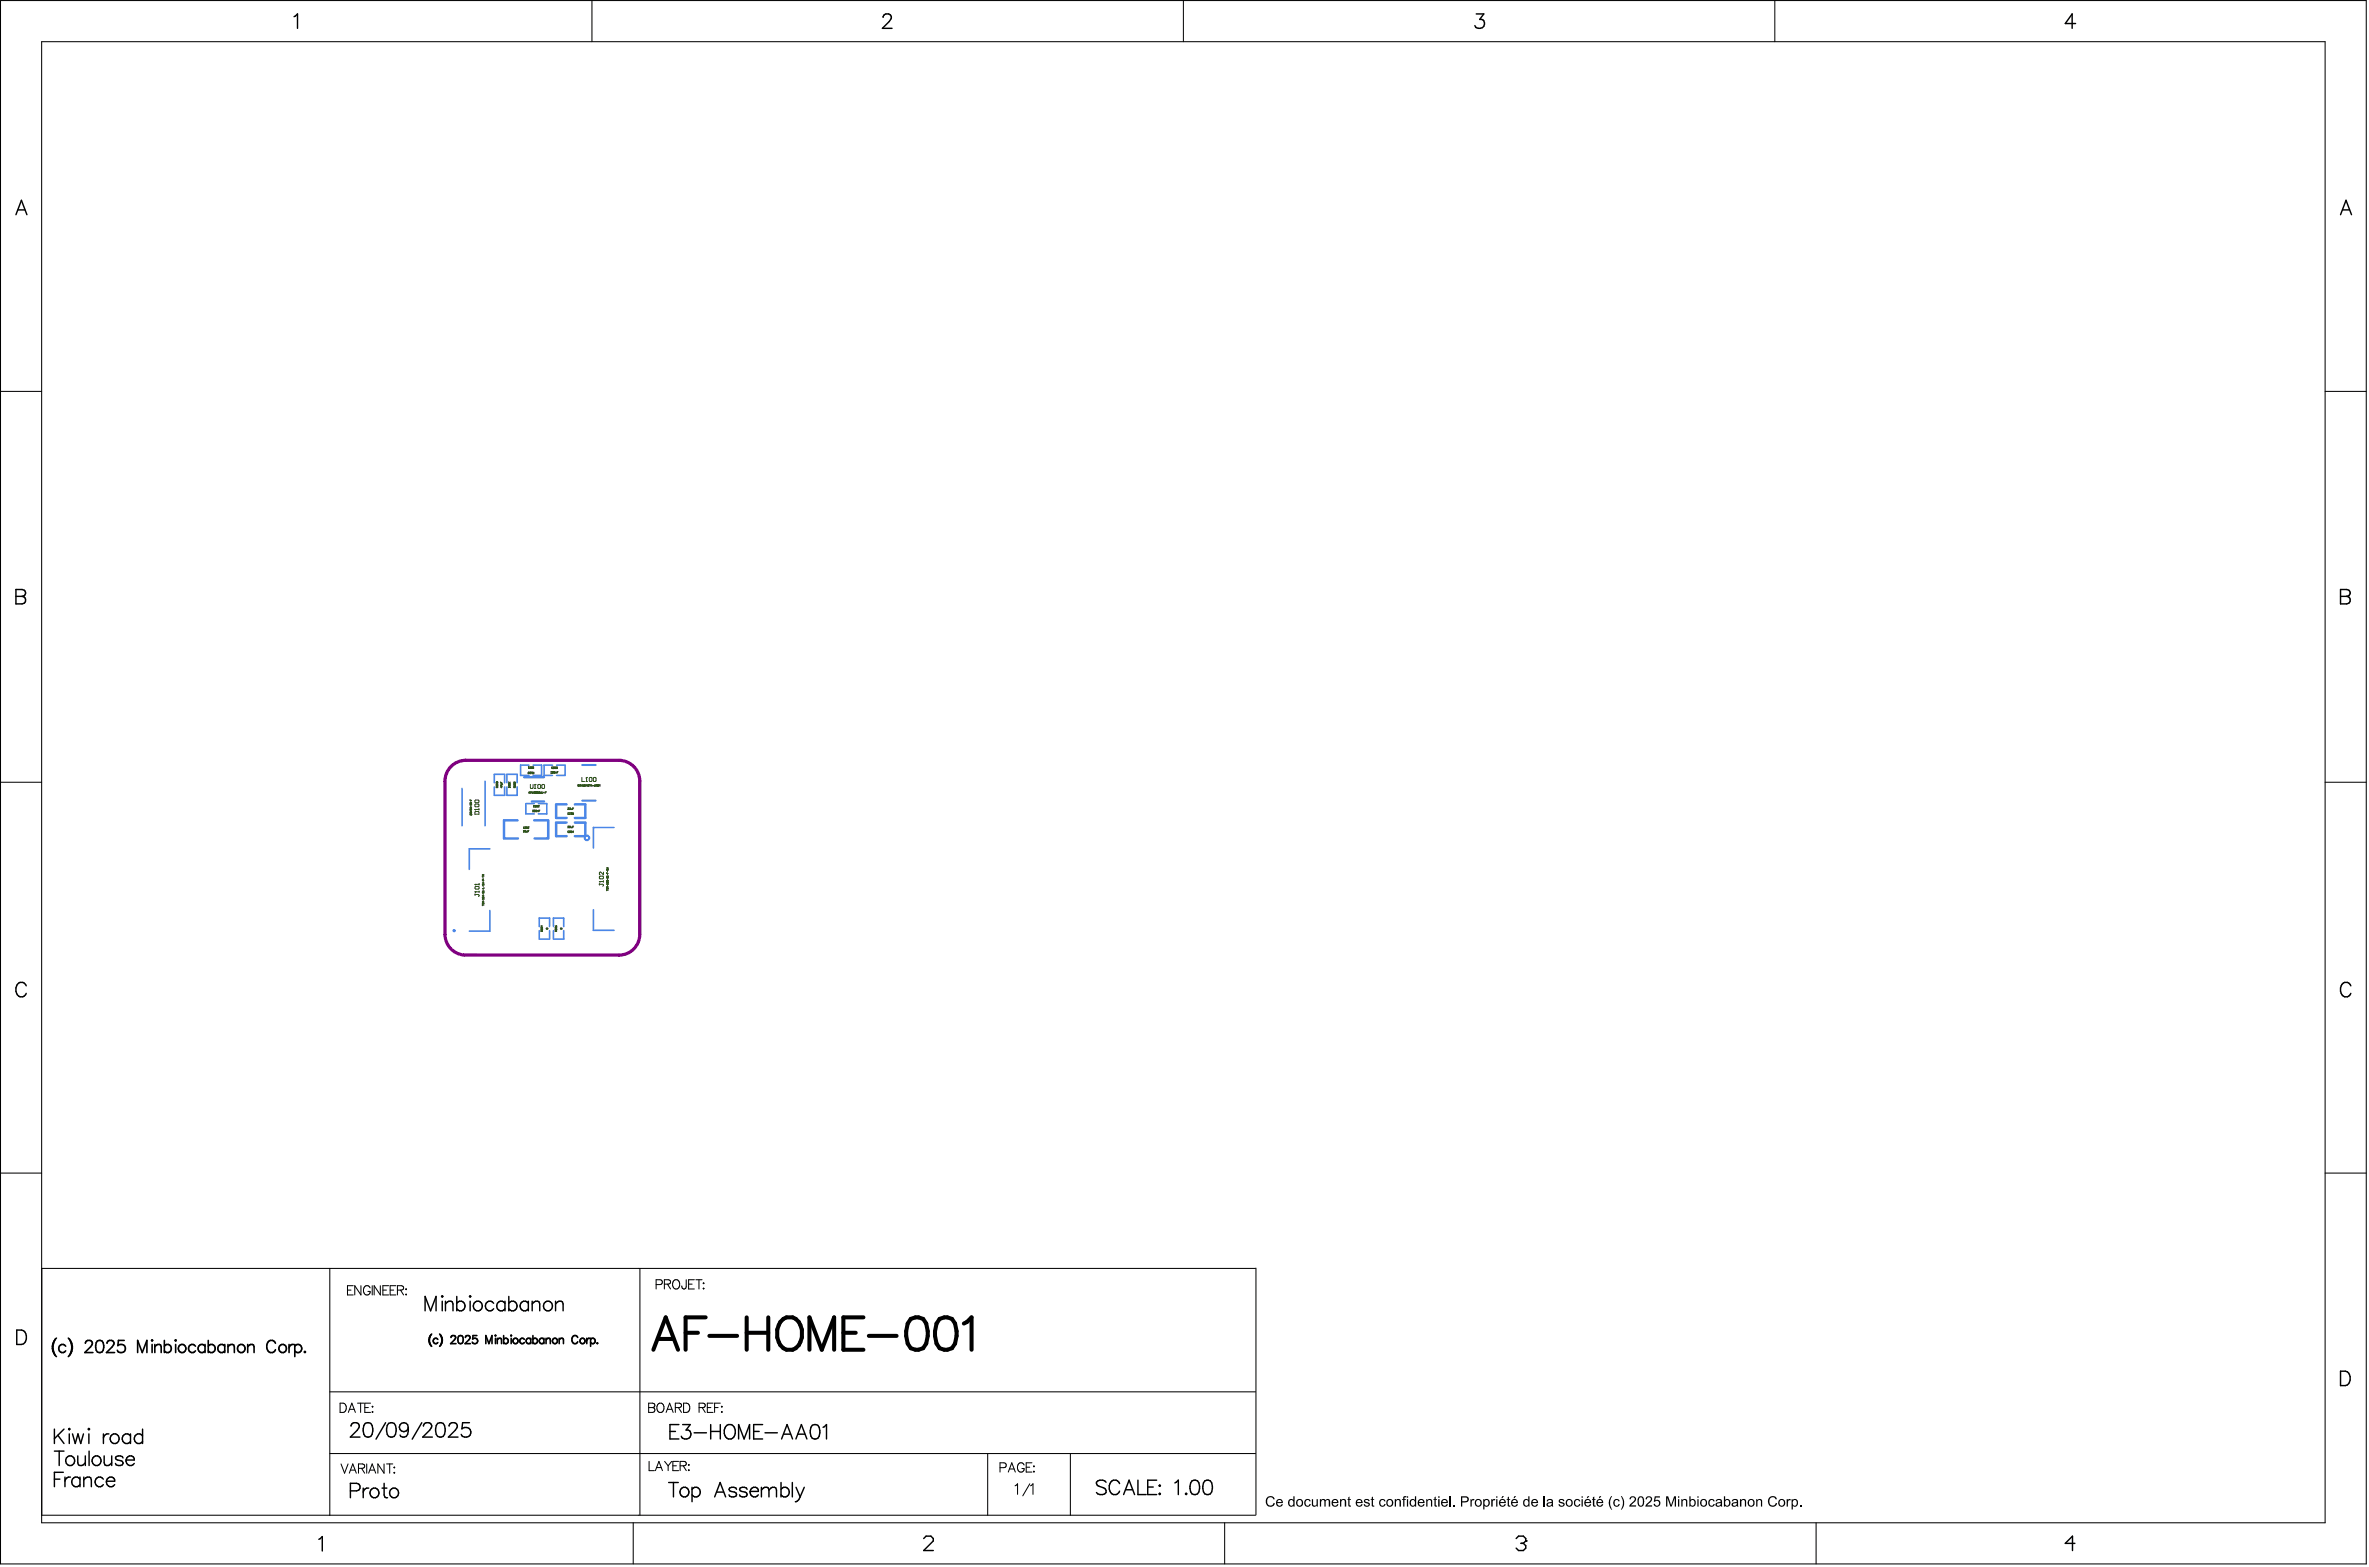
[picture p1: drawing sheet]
<svg xmlns="http://www.w3.org/2000/svg" width="974mm" height="644mm" viewBox="0 0 974 644" stroke-linecap="round" stroke-linejoin="round" font-family="sans-serif">
<g fill="none" stroke="#000" stroke-width=".42">
<path d="M.2 .2h972.3v642.4h-972.3zM17.1 17.1h938.5v608.6h-938.5zM243.3 .2v16.9M486.4 .2v16.9M729.5 .2v16.9M.2 160.8h16.9M955.6 160.8h16.9M.2 321.4h16.9M955.6 321.4h16.9M.2 482h16.9M955.6 482h16.9M17.2 521.1h498.8"/>
<path d="M135.5 521.1v101.5M142.8 530.1h1.5M145.2 528.2h-2.4v3.8h2.4M148.3 528.2v3.8l-2.5-3.8v3.8M152.1 529.1a1.4 1.4 0 0 0-1.6-.9 1.4 1.4 0 0 0-1.1 1.5v.9a1.36 1.36 0 0 0 1.4 1.5 1.36 1.36 0 0 0 1.3-1.5h-.9M153 528.2v3.8M156.3 528.2v3.8l-2.5-3.8v3.8M157.4 530.1h1.4M159.7 528.2h-2.3v3.8h2.3M160.4 530.1h1.4M162.7 528.2h-2.3v3.8h2.3M163.3 530.1l2.2-.2 .4-.6-.2-.7-.7-.4h-1.7v3.8"/>
<path d="M164.6 530.1l1.3 1.9M166.7 529.7h.4zM166.7 531.9h.4zM263 521.1v101.5M269.7 527.8h1.6a1 1 0 0 0 .9-1 1 1 0 0 0-.9-1h-1.6v3.8M273.1 527.6l2.1-.2 .4-.5-.2-.7-.7-.4h-1.6v3.8M274.3 527.6l1.3 2M277.2 526a1.82 1.82 0 0 1 2.1 .8 1.82 1.82 0 0 1-.3 2.3 1.4 1.4 0 0 1-1.6 .4 1.4 1.4 0 0 1-1-1.4l.2-1.4zM282 525.8l-.1 3.4-.6 .4-.7-.2-.4-1.1M283 527.6h1.5M285.4 525.8h-2.4v3.8h2.4M286 525.8h2.5"/>
<path d="M287.3 525.8v3.8M289 527.2h.4zM289 529.4h.4zM516.2 521v101.4M135.5 571.9h380.5M139.8 576.5h1.2a2.03 2.03 0 0 1 1.4 1.9 2.03 2.03 0 0 1-1.4 1.9h-1.2zM143.7 579h1.8M146.9 576.5h2.6M148.2 576.5v3.8M149.9 578.3h1.5M152.3 576.5h-2.4v3.8h2.4M152.9 578h.4z"/>
<path d="M266.6 576.5h1.6l.8 .4v1.1l-.8 .3a1 1 0 0 1 1 1 1 1 0 0 1-1 1h-1.6zM266.6 578.3h1.6M270.7 576.7a1.82 1.82 0 0 1 2.2 .8 1.82 1.82 0 0 1-.4 2.3 1.4 1.4 0 0 1-1.6 .5 1.4 1.4 0 0 1-.9-1.4l.2-1.5zM274.3 579h1.8M277.6 578.3l2.1-.2 .4-.5-.2-.7-.7-.4h-1.6v3.8M278.8 578.3l1.3 2M280.9 576.5h1.3a2.03 2.03 0 0 1 1.3 1.9 2.03 2.03 0 0 1-1.3 1.9h-1.3zM287.3 578.3l2.2-.2 .4-.5-.2-.7-.7-.4h-1.7v3.8M288.6 578.3l1.3 2M290.7 578.3h1.5M293.1 576.5h-2.4v3.8h2.4M293.7 578.3h1.4"/>
<path d="M296.1 576.5h-2.4v3.8M296.5 578h.4zM135.5 597.2h380.5M143.2 580.3l1.4-3.8 1.5 3.8M152.9 580.1h.4zM273.8 580.3l1.4-3.8 1.5 3.8M296.5 580.1h.4zM405.9 597.3v25.3M439.9 597.4v25.2M140.2 601.5l1.4 3.8 1.5-3.8M143.6 605.3l1.4-3.8 1.4 3.8M144.1 604h1.8"/>
<path d="M147.3 603.3l2.2-.2 .4-.5-.2-.8-.7-.3h-1.7v3.8M148.6 603.3l1.3 2M150.7 601.5v3.8M151.5 605.3l1.5-3.8 1.4 3.8M152.1 604h1.8M157.8 601.5v3.8l-2.5-3.8v3.8M158.9 601.5h2.5M160.2 601.5v3.8M161.9 602.9h.3zM162.1 604.9v.4zM266.8 600.4v3.8h2.2M269.4 604.2l1.4-3.8 1.5 3.8"/>
<path d="M269.9 603h1.8M273.2 600.4l1.4 1.8M274.6 602.2v2M276.1 600.4l-1.5 1.8M276.5 602.2h1.5M278.9 600.4h-2.4v3.8h2.4M279.5 602.2l2.2-.1 .4-.6-.2-.7-.7-.4h-1.7v3.8M280.8 602.2l1.3 2M282.9 601.9h.4zM282.9 604.1h.4zM411 603h1.6a1 1 0 0 0 1-1 1 1 0 0 0-1-1h-1.6v3.8M414.4 604.8l1.5-3.8 1.4 3.8"/>
<path d="M414.9 603.5h1.9M417.2 610.5l1-.9v4.4M420.9 601.9a1.4 1.4 0 0 0-1.6-.9 1.4 1.4 0 0 0-1.1 1.5v.9a1.36 1.36 0 0 0 1.3 1.4 1.36 1.36 0 0 0 1.4-1.4h-.9M421.8 602.8h1.4M423.2 609.6l-2.8 5M423.5 610.5l1.1-.9v4.4M424.1 601h-2.3v3.8h2.3M424.8 602.5h.3zM424.8 604.6h.3zM17.2 622.5h498.8M260.3 625.6v16.9M503.3 625.6v16.9"/>
<path d="M746.4 625.6v16.9"/>
</g>
<g fill="none" stroke="#000" stroke-width=".59">
<path d="M120.9 6.9l1.4-1.2v5.9M363 7.1a1.47 1.47 0 0 1 1.1-1.4h1.1a1.45 1.45 0 0 1 .9 2.3l-3.4 3.6h3.9M606.7 5.7h3.1l-1.6 2.3a1.9 1.9 0 0 1 2 2.2 1.9 1.9 0 0 1-2.6 1.4l-.9-.2-.5-.9M853.1 9.7h-4.3l2.9-4v5.9M6.6 88.2l2.2-5.9 2.3 5.9M7.4 86.2h2.8M962 88.2l2.2-5.9 2.3 5.9M962.8 86.2h2.8M6.6 242.2h2.5l.8 .3a1.37 1.37 0 0 1 0 2.2l-.8 .3a1.55 1.55 0 0 1 1.5 1.6 1.55 1.55 0 0 1-1.5 1.5h-2.5zM6.6 245h2.5M962 242.2h2.5l.9 .3a1.37 1.37 0 0 1 0 2.2l-.9 .3a1.55 1.55 0 0 1 1.5 1.6 1.55 1.55 0 0 1-1.5 1.5h-2.5zM962 245h2.5"/>
<path d="M10.8 405a2.18 2.18 0 0 0-2.5-1.4 2.18 2.18 0 0 0-1.7 2.3 2.59 2.59 0 0 0 .5 2.8 2.59 2.59 0 0 0 2.8 .6l.9-1.2M966.2 405a2.18 2.18 0 0 0-2.5-1.4 2.18 2.18 0 0 0-1.7 2.3 2.59 2.59 0 0 0 .5 2.8 2.59 2.59 0 0 0 2.9 .6l.8-1.2M174.7 538.6v-5.9l2.3 5.9 2.2-5.9v5.9M181.8 532.4l.2 .3-.2 .2-.3-.2zM181.8 534.6v4M183.1 535.8l1.4-1.2 1.4 .3 .3 .9v2.8M183.1 534.6v4M187.7 535.5a1.89 1.89 0 0 1 2.8-.3 1.89 1.89 0 0 1 0 2.8 1.89 1.89 0 0 1-2.8-.3M187.7 532.7v5.9M193.2 532.4l.3 .3-.3 .2-.3-.2zM193.2 534.6v4M202.9 535.5a1.89 1.89 0 0 0-2.8-.3 1.89 1.89 0 0 0 0 2.8 1.89 1.89 0 0 0 2.8-.3"/>
<path d="M207.5 535.5a1.89 1.89 0 0 0-2.7-.3 1.89 1.89 0 0 0 0 2.8 1.89 1.89 0 0 0 2.7-.3M207.5 534.6v4M209.1 535.5a1.89 1.89 0 0 1 2.8-.3 1.89 1.89 0 0 1 0 2.8 1.89 1.89 0 0 1-2.8-.3M209.1 532.7v5.9M217.2 535.5a1.89 1.89 0 0 0-2.8-.3 1.89 1.89 0 0 0 0 2.8 1.89 1.89 0 0 0 2.8-.3M217.2 534.6v4M218.7 535.8l1.4-1.2 1.4 .3 .3 .9v2.8M218.7 534.6v4M228.3 535.8l1.4-1.2 1.5 .3 .2 .9v2.8M228.3 534.6v4M6.9 546.5h2a3.2 3.2 0 0 1 2 2.9 3.2 3.2 0 0 1-2 3h-2zM962 563.4h1.9a3.2 3.2 0 0 1 2.1 2.9 3.2 3.2 0 0 1-2.1 3h-1.9z"/>
<path d="M22.4 587.2v5.9M22.4 596.2h3.9M23.8 589.7l2.5 3.4M24.3 596.2v5.9M26.3 587.2l-3.9 3.9M28.5 586.9l.3 .3-.3 .2-.3-.2zM28.5 589.1v4M29.8 589.1l1.1 4 1.2-4 1.1 4 1.1-4M32 598.2v2.8l.2 .8 1.5 .3 1.4-1.1M35.1 598.2v3.9M36.2 587.2l.3-.3 .3 .3-.3 .2zM36.5 589.1v4"/>
<path d="M36.6 596.2v5.9M42.5 589.1v4M42.8 598.2v2.8l.3 .8 1.4 .3 1.4-1.1M44.8 589.1a1.91 1.91 0 0 0-2.3 1.7M45.9 598.2v3.9M50.6 599a1.79 1.79 0 0 0-3.1 0l.2 .6 2.6 .8 .3 .9a1.79 1.79 0 0 1-3.1 0M51.8 599.9a1.86 1.86 0 0 0 1.1 2.1 1.86 1.86 0 0 0 2.3-.7M52.1 599a1.63 1.63 0 0 1 1.9-.8 1.63 1.63 0 0 1 1.2 1.7h-3.4zM53.6 590a1.89 1.89 0 0 0-2.7-.3 1.89 1.89 0 0 0 0 2.8 1.89 1.89 0 0 0 2.7-.3M53.6 589.1v4M58.6 590a1.89 1.89 0 0 0-2.8-.3 1.89 1.89 0 0 0 0 2.8 1.89 1.89 0 0 0 2.8-.3M58.6 587.2v5.9"/>
<path d="M144.3 585.9a1.47 1.47 0 0 1 1.1-1.4h1.1a1.45 1.45 0 0 1 .9 2.3l-3.4 3.6h3.9M150.1 584.8a1.92 1.92 0 0 1 2.8 .9 4.9 4.9 0 0 1-.5 4.5 1.92 1.92 0 0 1-2.8-.9 4.9 4.9 0 0 1 .5-4.5zM158.5 584.5l-4 6.8M159.7 584.8a1.92 1.92 0 0 1 2.8 .9 4.9 4.9 0 0 1-.5 4.5 1.92 1.92 0 0 1-2.8-.9 4.9 4.9 0 0 1 .5-4.5zM167.8 586.5l-.3 2.8a1.71 1.71 0 0 1-1.4 1.2 1.71 1.71 0 0 1-1.7-.9M173.4 584.5l-4 6.8M174 585.9a1.47 1.47 0 0 1 1.2-1.4h1.1a1.45 1.45 0 0 1 .8 2.3l-3.3 3.6h3.9M179.9 584.8a1.92 1.92 0 0 1 2.8 .9 4.9 4.9 0 0 1-.6 4.5 1.92 1.92 0 0 1-2.8-.9 4.9 4.9 0 0 1 .6-4.5zM184.6 585.9a1.47 1.47 0 0 1 1.1-1.4h1.1a1.45 1.45 0 0 1 .9 2.3l-3.4 3.6h3.9M192.9 584.5h-2.8l-.3 2.6a2.09 2.09 0 0 1 3.2-.1 2.09 2.09 0 0 1-.4 3.1 2.09 2.09 0 0 1-3-.8M275.4 588.1h2.2M279 585.3h-3.6v5.9h3.6"/>
<path d="M280.6 585.3h3.1l-1.7 2.3a1.9 1.9 0 0 1 2 2.1 1.9 1.9 0 0 1-2.6 1.5l-.8-.3-.6-.8M285.3 588.7h5.1M292.1 588.1h3.9M292.1 585.3v5.9M296 585.3v5.9M298.2 586.1a2.18 2.18 0 0 1 2.5-.7 2.18 2.18 0 0 1 1.5 2.2 2.59 2.59 0 0 1-.6 2.8 2.59 2.59 0 0 1-2.8 .5 3.7 3.7 0 0 1-.6-4.8zM303.6 591.2v-5.9l2.2 5.9 2.3-5.9v5.9M309.8 588.1h2.2M313.4 585.3h-3.6v5.9h3.6M314.4 588.7h5.1M321.2 591.2l2.3-5.9 2.2 5.9M322.1 589.2h2.8"/>
<path d="M327.1 591.2l2.3-5.9 2.2 5.9M328 589.2h2.8M333.9 585.6a1.92 1.92 0 0 1 2.8 .8 4.9 4.9 0 0 1-.6 4.5 1.92 1.92 0 0 1-2.8-.8 4.9 4.9 0 0 1 .6-4.5zM338.3 586.4l1.4-1.1v5.9M22.4 607.7h2.2M26 604.9h-3.6v5.9M26.7 606.9v3.9M29 606.9a1.91 1.91 0 0 0-2.3 1.7M32.9 607.7a1.89 1.89 0 0 0-2.8-.2 1.89 1.89 0 0 0 0 2.8 1.89 1.89 0 0 0 2.8-.3M32.9 606.9v3.9M34.4 608l1.5-1.1 1.4 .3 .2 .8v2.8M34.4 606.9v3.9"/>
<path d="M42.5 607.7a1.89 1.89 0 0 0-2.8-.2 1.89 1.89 0 0 0 0 2.8 1.89 1.89 0 0 0 2.8-.3M43.7 608.6a1.86 1.86 0 0 0 1.2 2.1 1.86 1.86 0 0 0 2.2-.7M44 607.7a1.63 1.63 0 0 1 1.9-.8 1.63 1.63 0 0 1 1.2 1.7h-3.4zM144 612.5h2.6a1.55 1.55 0 0 0 1.4-1.5 1.55 1.55 0 0 0-1.4-1.6h-2.6v6M149.3 611.4v4M151.5 611.4a1.9 1.9 0 0 0-2.2 1.7M157 611.4h2M157.9 609.4v4.8l.3 .9 1.1 .3M274.8 609.1h4M276.8 609.1v5.9M284.4 611.9a1.89 1.89 0 0 1 2.8-.3 1.89 1.89 0 0 1 0 2.8 1.89 1.89 0 0 1-2.8-.2M284.4 611.1v5.9"/>
<path d="M293.7 615l2.3-5.9 2.2 5.9M294.6 613h2.8M302.7 611.9a1.79 1.79 0 0 0-3.1 0l.3 .6 2.5 .8 .3 .9a1.79 1.79 0 0 1-3.1 0M307.1 611.9a1.79 1.79 0 0 0-3.1 0l.2 .6 2.6 .8 .3 .9a1.79 1.79 0 0 1-3.1 0M308.3 612.8a1.86 1.86 0 0 0 1.1 2.1 1.86 1.86 0 0 0 2.3-.7M309.1 611.4a1.56 1.56 0 0 1 1.8-.2 1.56 1.56 0 0 1 .8 1.6h-3.4zM312.9 612.2l1.5-1.1 1.4 .3 .2 .8M312.9 611.1v3.9M316 612.2l1.5-1.1 1.4 .3 .2 .8v2.8M316 612.2v2.8M321 611.9a1.89 1.89 0 0 1 2.8-.3 1.89 1.89 0 0 1 0 2.8 1.89 1.89 0 0 1-2.8-.2M321 609.1v5.9"/>
<path d="M325.7 609.1v5.9M327.2 611.1l1.7 3.9M328.9 615a2.28 2.28 0 0 1-2 2M330.6 611.1l-1.7 3.9M454.6 609a2.6 2.6 0 0 0-4 0 1.51 1.51 0 0 0 1.2 1.7l1.7 .5a1.44 1.44 0 0 1 1 1.1 1.44 1.44 0 0 1-.5 1.5 2.72 2.72 0 0 1-3.4-.6M460.1 609.6a2.18 2.18 0 0 0-2.4-1.5 2.18 2.18 0 0 0-1.8 2.3 2.59 2.59 0 0 0 .6 2.8 2.59 2.59 0 0 0 2.8 .6l.8-1.1M461.8 614.1l2.3-6 2.2 6M462.7 612.1h2.8M467.7 608.1v6h3.4M471.7 611h2.3M475.4 608.1h-3.7v6h3.7M476.4 610.4l.3-.3 .2 .3-.2 .3z"/>
<path d="M476.4 613.8l.3-.3 .2 .3-.2 .3zM482.9 609.3l1.4-1.2v6M487.2 613.8l.3-.3 .3 .3-.3 .3zM489.9 608.4a1.92 1.92 0 0 1 2.8 .9 4.9 4.9 0 0 1-.5 4.5 1.92 1.92 0 0 1-2.8-.9 4.9 4.9 0 0 1 .5-4.5zM495.2 608.4a1.92 1.92 0 0 1 2.8 .9 4.9 4.9 0 0 1-.5 4.5 1.92 1.92 0 0 1-2.9-.9 4.9 4.9 0 0 1 .6-4.5zM131 632.4l1.5-1.1v5.9M379.6 632.1l1-1h2l1 1v1l-4 4h4M623.1 632.1l1-1h2l1 1v1l-1 1M625.1 634.1h1M626.1 634.1l1 1v1l-1 1h-2l-1-1M852.8 634.1h-4l3-2.9v5.9"/>
<circle cx="196.3" cy="536.5" r="1.95"/>
<circle cx="225.1" cy="536.5" r="1.95"/>
<circle cx="47.2" cy="591.1" r="1.95"/>
<circle cx="166" cy="586.4" r="1.84"/>
<circle cx="28.8" cy="600.1" r="1.95"/>
<circle cx="39.6" cy="600.2" r="1.95"/>
<circle cx="153.9" cy="613.3" r="1.95"/>
<circle cx="161.9" cy="613.3" r="1.95"/>
<circle cx="281.3" cy="613" r="1.95"/>
</g>
<g fill="#000">
<path d="M520.8 615.2l1-.5 1.1 .1 1.1 1.2h-.7a1.38 1.38 0 0 0-1.9-.6 1.38 1.38 0 0 0-.6 1.8 1.32 1.32 0 0 0 1.2 1.4 1.32 1.32 0 0 0 1.5-1.1l.5 .3-.6 .9-.8 .4-1.5-.3-.9-1.4 .1-1.4zM536.3 616.4l.5-.4 .9-.1 1 .7-.5 .2a.91 .91 0 0 0-1.3-.3 .91 .91 0 0 0-.3 1.3 .8 .8 0 0 0 .8 .9 .8 .8 0 0 0 .8-.8l.6 .2-.6 .8-1.1 .2-.5-.3-.6-.9zM539.2 616h.5v1.7a.75 .75 0 0 0 .8 .9 .75 .75 0 0 0 .6-1v-1.6h.5v3h-.4v-.4l-.8 .5-1-.3-.2-.4zM542.5 616h.5v.4l.6-.5h.7l.5 .5 .6-.5 .9 .1 .4 .7v2.3h-.6v-1.9a.67 .67 0 0 0-.7-.8 .67 .67 0 0 0-.6 .9v1.8h-.5v-2a.73 .73 0 0 0-.9-.7 .73 .73 0 0 0-.4 1.1v1.6h-.5zM550.8 616h.5v.4l.6-.5 1.2 .3 .2 2.8h-.6v-1.9a.75 .75 0 0 0-.8-.8 .75 .75 0 0 0-.6 1v1.7h-.5zM554.1 615.2l.6-.3v1.1h.5v.3h-.5v2l.5 .3-.1 .4a.69 .69 0 0 1-.8-.1 .69 .69 0 0 1-.2-.8v-1.8h-.3v-.3h.3zM560.7 616.3l.5-.4h.9l.7 .3 .1 .5-.5 .1-.2-.4a.5 .5 0 0 0-.8-.2 .5 .5 0 0 0 .1 .9l1.4 .5v1.1l-.8 .4-1.2-.2-.4-.8 .5-.1a.72 .72 0 0 0 .8 .7 .72 .72 0 0 0 .6-.8l-1.7-.6zM563.8 615.2l.5-.3v1.1h.5v.3h-.5v2.2l.5 .1v.4a.72 .72 0 0 1-.9-.1 .72 .72 0 0 1-.1-.8v-1.8h-.4v-.3h.4zM567.2 616.3l.6-.4 1.4 .3 .2 .6-.5 .1-.2-.5-.7-.1-.7 .8 .2 1.2 .3 .3 1-.1 .2-.6 .5 .1-.6 .9-1 .2-.8-.5-.3-1.5zM573.3 616h.5v.4l.6-.5 1.2 .3 .2 2.8h-.6v-1.9a.75 .75 0 0 0-.8-.8 .75 .75 0 0 0-.6 1v1.7h-.5zM577 614.8h1.1l-.1 .4-.8 .2v.6h.6v.3h-.6v2.7h-.5v-2.7h-.5v-.3h.5zM586.2 616h.4v.4l.7-.5h.7l.6 .4v2.7h-.5v-2.1a.75 .75 0 0 0-.9-.6 .75 .75 0 0 0-.5 1v1.7h-.5z"/>
<path d="M589.6 615.2l.5-.3v1.1h.5v.3h-.5v2.1l.5 .2v.4a.75 .75 0 0 1-.8-.1 .75 .75 0 0 1-.2-.8v-1.8h-.5v-.3h.5zM595.7 614.8h.5v4.2h-.5zM597.2 618.4h.6v.6h-.6zM604.4 616h.4v.4a.75 .75 0 0 1 1.3-.4l-.3 .5a.72 .72 0 0 0-.8 .1 .72 .72 0 0 0-.1 .8v1.6h-.5zM612.9 616h.5v.4a.72 .72 0 0 1 1.2-.4l-.2 .5-.8 .1-.1 2.4h-.6zM619.7 615.2l.5-.3v1.1h.5v.3h-.5v2.2l.5 .1v.4a.75 .75 0 0 1-.8-.1 .75 .75 0 0 1-.2-.8v-1.8h-.5v-.3h.5zM634.5 614.8h.5v4.2h-.5zM640.8 616.1l1.7-.1 .5 .7-.5 .1-.3-.4a.55 .55 0 0 0-.8-.2 .55 .55 0 0 0-.2 .8 .55 .55 0 0 0 .8 .1l1 .5-.2 1.1-.7 .4-1.1-.2-.4-.8 .5-.1a.77 .77 0 0 0 .7 .7 .77 .77 0 0 0 .8-.6l-1.9-.9zM647.1 616.5l.7-.6h.8l.9 .8-.5 .2a.95 .95 0 0 0-1.4-.4 .95 .95 0 0 0-.1 1.5l.3 .5a.73 .73 0 0 0 .8 .1 .73 .73 0 0 0 .4-.7l.5 .1-.5 .9-1 .2-.6-.3-.5-.8zM654.7 615.2l.6-.3v1.1h.5v.3h-.5v2.2l.5 .1 .1 .4a.85 .85 0 0 1-1.2-.9v-1.8h-.4v-.3h.4zM662.2 614.7h.4l-.8 1.9v1.6l.8 2.1-.7-.4-.7-2.2 .2-1.4zM663.4 616.3l.7-.4 1 .1 .6 .5v.3h-.5a.91 .91 0 0 0-1.3-.3 .91 .91 0 0 0-.3 1.3 .8 .8 0 0 0 .8 .9 .8 .8 0 0 0 .8-.8l.5 .2-.7 .9-.9 .1-.7-.4-.4-1z"/>
<path d="M666.2 614.7l.6 .2 .7 1.8-.1 1.9-.9 1.7-.3-.1 .7-1.7 .1-1.7zM670 615.2l.6-.4h.9l.8 .5v1.2l-2 2h2.1v.5h-2.8l.3-.8 2-2.2-.5-.8a.89 .89 0 0 0-1.2 .8h-.5zM676.7 615l1.5-.2 .7 .6v1.1l-1.9 2h2v.5h-2.8l.5-1.1 1.6-1.4a.81 .81 0 0 0-.4-1.3 .81 .81 0 0 0-1.1 .8h-.5zM680.1 614.8h2.1v.5h-1.7l-.2 1.2 1.2-.3 .9 .9-.2 1.3-1 .7-.8-.1-.8-.9 .6-.3 .3 .7 .6 .2 .8-.9-.2-.8-.5-.4-1.5 .4zM684.8 614.8h.8l1.2 3.6 1.3-3.6h.7v4.2h-.5v-3.6l-1.2 3.6h-.6l-1.2-3.6v3.6h-.5zM691 616h.5v.4l.6-.5h.7l.6 .4 .1 2.7h-.5v-2.1a.75 .75 0 0 0-1-.6 .75 .75 0 0 0-.5 1v1.7h-.5zM702.4 616.3l1.4-.4 .6 .2 .3 .6-.5 .2-.4-.6-.8 .2-.3 1.3a.8 .8 0 0 0 .8 .9 .8 .8 0 0 0 .8-.8l.5 .1-.6 .9-1 .2-.6-.3-.5-.9zM715.1 616h.5v.4l.8-.5a1.02 1.02 0 0 1 1.3 1.2v1.9h-.5l-.1-2.3a.74 .74 0 0 0-1-.3 .74 .74 0 0 0-.4 .9v1.7h-.6zM721.8 616h.4v.4l.7-.5h.7l.6 .4 .1 2.7h-.5v-2.1a.75 .75 0 0 0-1-.6 .75 .75 0 0 0-.5 1v1.7h-.5zM727 615.4l.9-.6 1.1-.1 .8 .3 .5 1h-.5l-.7-.8-1.1 .1-.7 .7-.1 1.2a1.32 1.32 0 0 0 1.2 1.4 1.32 1.32 0 0 0 1.4-1.1l.6 .2-.7 1.1-1.4 .3-.9-.4-.8-1.6zM734.3 616h.5v.4a.69 .69 0 0 1 1.2-.4l-.2 .5a.75 .75 0 0 0-.8 .1 .75 .75 0 0 0-.2 .8v1.6h-.5zM739.8 618.4h.6v.6h-.6z"/>
<path d="M525.1 616.6l-.1 .5h1.7a.9 .9 0 0 0-.6-.8 .9 .9 0 0 0-1 .3zM524.8 616.3l1.4-.4 .8 .5 .3 .6v.6h-2.3a.91 .91 0 0 0 .7 1 .91 .91 0 0 0 1-.6l.6 .2-.8 .8-1.5-.2-.5-.8z"/>
<path d="M529.7 616.3l.7-.4 1.2 .4v-1.5h.5v4.2h-.5v-.4l-.5 .4-.6 .1-.8-.5-.3-1zM530.1 616.5l-.1 1.6a.89 .89 0 0 0 1.3 .3 .89 .89 0 0 0 .3-1.3 .82 .82 0 0 0-.5-.8 .82 .82 0 0 0-1 .2z"/>
<path d="M533.3 616.7l.1 1.6 .6 .4 .9-.4v-1.7l-1-.3zM532.7 617.4a1.55 1.55 0 0 1 3 0 1.55 1.55 0 0 1-3 0z"/>
<path d="M548.1 616.5l-.3 .6h1.8a.88 .88 0 0 0-.6-.8 .88 .88 0 0 0-.9 .2zM547.6 616.3l1.5-.4 .7 .5 .3 .6v.6h-2.3a.91 .91 0 0 0 .7 1 .91 .91 0 0 0 1.1-.6l.5 .2-.8 .8-1.5-.2-.5-.8z"/>
<path d="M558 616.5l-.2 .6h1.7a.87 .87 0 0 0-.5-.8 .87 .87 0 0 0-1 .2zM557.6 616.2l1.4-.3 .7 .4 .4 1.3h-2.4l.2 .6 .6 .5 .7-.2 .3-.5 .6 .1-.6 .8-1 .2-1.1-.6-.2-1.3z"/>
<path d="M570.5 616.6l-.2 1a.96 .96 0 0 0 1.2 1 .96 .96 0 0 0 .6-1.5l-.6-.8zM569.7 617.4a1.54 1.54 0 0 1 3 0 1.54 1.54 0 0 1-3 0z"/>
<path d="M578.2 614.8h.5v.6h-.5zM578.2 616h.5v3h-.5z"/>
<path d="M579.6 616.4l.8-.5 1.1 .4v-1.5h.5v4.2h-.5v-.4l-.6 .5-1.1-.3-.5-.9zM580.1 616.5l-.2 1.1a.88 .88 0 0 0 1.1 1 .88 .88 0 0 0 .5-1.4l-.6-.9z"/>
<path d="M583.3 616.7l-.1 .4h1.7l-.5-.8zM583.1 616.3l1.4-.4 .7 .4 .3 .8v.5h-2.3l.1 .4a.81 .81 0 0 0 .8 .7 .81 .81 0 0 0 .8-.7l.6 .1-.6 .8-1 .2-.7-.3-.6-1.2z"/>
<path d="M591.1 614.8h.6v.6h-.6zM591.1 616h.6v3h-.6z"/>
<path d="M593 616.5l-.1 .6h1.7a.88 .88 0 0 0-.6-.8 .88 .88 0 0 0-1 .2zM592.7 616.2l1.4-.3 .7 .5 .3 .6v.6h-2.3l.2 .6a.82 .82 0 0 0 .9 .4 .82 .82 0 0 0 .7-.6l.5 .1-.5 .8-1.1 .2-.7-.3-.5-.9z"/>
<path d="M601 615.3v1.5h1.3a.77 .77 0 0 0 .8-.8 .77 .77 0 0 0-.8-.7zM600.5 614.8l2.5 .1 .6 .5v1a1.28 1.28 0 0 1-1.5 .9h-1.1v1.7h-.5z"/>
<path d="M606.9 616.5l-.3 1.1a.97 .97 0 0 0 1.3 1 .97 .97 0 0 0 .5-1.5 .88 .88 0 0 0-.5-.8 .88 .88 0 0 0-1 .2zM606.1 617.4a1.53 1.53 0 0 1 3 0 1.53 1.53 0 0 1-3 0z"/>
<path d="M609.6 616h.5v.3l.5-.4h.8l.8 1a1.4 1.4 0 0 1-.3 1.8 1.4 1.4 0 0 1-1.8 0v1.5h-.5zM610.4 616.5l-.3 1.3a.89 .89 0 0 0 1.2 .7 .89 .89 0 0 0 .4-1.4 .76 .76 0 0 0-.4-.8 .76 .76 0 0 0-.9 .2z"/>
<path d="M614.9 614.8h.5v.6h-.5zM614.9 616h.5v3h-.5z"/>
<path d="M617.5 614.7h.6l-.6 .8h-.5zM616.8 616.6l-.2 .5h1.8l-.6-.8zM616.4 616.4l.5-.4 1-.1 .8 .5 .2 .7v.5h-2.3l.1 .4a.81 .81 0 0 0 .8 .7 .81 .81 0 0 0 .8-.7l.6 .1-.6 .8-1 .2-.7-.3-.6-1.2z"/>
<path d="M622.5 614.7h.6l-.6 .8h-.5zM621.8 616.6l-.2 .5h1.7a.83 .83 0 0 0-.6-.8 .83 .83 0 0 0-.9 .3zM621.4 616.2l1.4-.3 .8 .4 .3 1.3h-2.4l.2 .6 .6 .5 .8-.2 .2-.5 .6 .1-.6 .8-1 .2-1-.6-.3-1.3z"/>
<path d="M626.3 616.2l1.3-.3 .5 .4v-1.5h.5v4.2h-.4v-.4l-.4 .4-.7 .1-.8-.5-.3-1.7zM626.7 616.6l-.2 1.2 .7 .9 .8-.3 .2-1.1a.87 .87 0 0 0-.5-.9 .87 .87 0 0 0-1 .2z"/>
<path d="M630.1 616.5l-.2 .6h1.7a.9 .9 0 0 0-.6-.7 .9 .9 0 0 0-.9 .1zM629.7 616.2l1.4-.3 .7 .5 .4 1.2h-2.4l.2 .6 .6 .5 .7-.2 .3-.5 .5 .1-.5 .8-1 .2-1-.4-.3-1.6z"/>
<path d="M636.2 617.8v.1a.72 .72 0 0 0 .7 .8 .72 .72 0 0 0 .8-.6l.1-.6zM635.9 616.2l1.6-.3 .7 .4 .2 2.7h-.6v-.4l-.8 .5-1.3-.4v-1.1l1-.4a.66 .66 0 0 0 .7 0 .66 .66 0 0 0 .3-.7l-.3-.1a.83 .83 0 0 0-1.2 .5l-.6-.1z"/>
<path d="M644.3 616.5l-.3 .7 .2 1 .6 .5 .6-.1 .5-.9-.1-.9-.6-.5zM643.4 617.4a1.55 1.55 0 0 1 3.1 0 1.55 1.55 0 0 1-3.1 0z"/>
<path d="M650 614.8h.5v.6h-.5zM650 616h.5v3h-.5z"/>
<path d="M652.6 614.7h.6l-.6 .8h-.5zM651.8 616.7l-.1 .4h1.7a.85 .85 0 0 0-.6-.8 .85 .85 0 0 0-1 .4zM651.5 616.2l1.4-.3 .8 .4 .3 1.3h-2.3l.1 .6 .6 .5 .8-.2 .2-.5 .6 .1-.6 .8-1 .2-1-.6-.3-1.3z"/>
<path d="M657.5 614.7h.6l-.6 .8h-.4zM656.8 616.6l-.1 .5h1.7a.9 .9 0 0 0-.7-.8 .9 .9 0 0 0-.9 .3zM656.6 616.1l.6-.2 1.1 .1 .5 .6 .2 .9-2.4 .1 .3 .6a.82 .82 0 0 0 .8 .4 .82 .82 0 0 0 .7-.6l.5 .2-1 .9-1.5-.5-.3-1.5z"/>
<path d="M673.8 615.4l-.3 1.7a1.26 1.26 0 0 0 .9 1.6 1.56 1.56 0 0 0 .8-2.1v-.2a.86 .86 0 0 0-.2-1 .86 .86 0 0 0-1 0zM673.5 615l1.6-.1 .6 1.1-.1 2.2-.3 .5-.7 .4-1.2-.4-.3-.7-.1-2z"/>
<path d="M689.7 614.8h.5v.6h-.5zM689.7 616h.5v3h-.5z"/>
<path d="M695 616.5l-.2 .8 .2 1.1 .9 .2 .5-1a.9 .9 0 0 0-.3-1.1 .9 .9 0 0 0-1.1 0zM694.3 614.8h.5v1.5l1.2-.4 .8 .6 .1 1.5-.8 1-.7 .1-.6-.4v.3h-.5z"/>
<path d="M697.6 614.8h.5v.6h-.5zM697.6 616h.5v3h-.5z"/>
<path d="M699.4 616.7l-.1 1.3 .4 .4a1.04 1.04 0 0 0 1.4-.9 1.04 1.04 0 0 0-1.4-1zM699.2 616.1l.6-.2 1.2 .1 .4 .5 .2 1.2a1.52 1.52 0 0 1-2.3 1.1 1.52 1.52 0 0 1-.2-2.5z"/>
<path d="M705.7 617.9l-.1 .3a.8 .8 0 0 0 1.1 .4 .8 .8 0 0 0 .3-1.1zM705.4 616.2l1.4-.3a.87 .87 0 0 1 .9 1l.2 2.1h-.6v-.4l-.9 .5-1.2-.4v-1l1-.5a.7 .7 0 0 0 1-.7l-1-.2-.5 .6-.5-.1z"/>
<path d="M709.2 616.6l-.2 1.4 .5 .6 1-.3 .1-1a.81 .81 0 0 0-.4-.9 .81 .81 0 0 0-1 .2zM708.5 614.8h.5v1.5l1.2-.4 .9 .6 .1 1.6-.9 .9-.6 .1-.7-.4v.3h-.5z"/>
<path d="M712.3 617.8a.78 .78 0 0 0 .9 .9 .78 .78 0 0 0 .7-1.1zM712 616.2l1.6-.3 .8 .6 .1 2.5h-.6v-.4l-.9 .5-.7-.1a.97 .97 0 0 1-.5-1.3 .97 .97 0 0 1 1.3-.5l.2-.1a.45 .45 0 0 0 .5-.5 .45 .45 0 0 0-.7-.3l-.6 .1-.2 .5-.6-.1z"/>
<path d="M718.9 616.7l-.1 1.3 .4 .4a1.1 1.1 0 0 0 1.5-.8 1.1 1.1 0 0 0-1-1.3zM718.8 616.1l.6-.2 1.1 .1 .5 .5 .1 1.2a1.53 1.53 0 0 1-2.3 1.1 1.53 1.53 0 0 1 0-2.6z"/>
<path d="M731.6 616.5l-.2 1.1a.97 .97 0 0 0 1.2 1 .97 .97 0 0 0 .5-1.5 .88 .88 0 0 0-.5-.8 .88 .88 0 0 0-1 .2zM730.8 617.4a1.56 1.56 0 0 1 3.1 0 1.56 1.56 0 0 1-3.1 0z"/>
<path d="M736.3 616h.5l.1 .3 .5-.4a1.57 1.57 0 0 1 1.6 1.7 1.57 1.57 0 0 1-1.8 1.4l-.3-.3v1.5h-.6zM737 616.5l-.1 1.3a.89 .89 0 0 0 1.2 .7 .89 .89 0 0 0 .4-1.4 .82 .82 0 0 0-.5-.8 .82 .82 0 0 0-1 .2z"/>
<circle cx="627.1" cy="633.1" r=".3"/>
</g>
<g fill="none" stroke="#000" stroke-width="1.7">
<path d="M268.5 554.6l5.1-13.3 5.1 13.3M270.4 550.1h6.4M281.8 547.6h5.1M290 541.3h-8.2v13.3M291.5 548.9h11.5M306.9 547.6h8.9M306.9 541.3v13.3M315.8 541.3v13.3M322 541.9a4.6 4.6 0 0 1 7 2.5 7.5 7.5 0 0 1-3.2 10.2 4.7 4.7 0 0 1-5.7-3.2 8.1 8.1 0 0 1 1.9-9.5zM332.7 554.6v-13.3l5.1 13.3 5-13.3v13.3M346.6 547.6h5.1M354.9 541.3h-8.3v13.3h8.3"/>
<path d="M357.1 548.9h11.4M374.3 541.9a4.3 4.3 0 0 1 6.4 1.9 11 11 0 0 1-1.3 10.1 4.3 4.3 0 0 1-6.3-1.9 11 11 0 0 1 1.2-10.1zM386.2 541.9a4.3 4.3 0 0 1 6.3 1.9 11 11 0 0 1-1.2 10.1 4.3 4.3 0 0 1-6.4-1.9 11 11 0 0 1 1.3-10.1zM396.1 543.8l1.3-.6 1.9-1.9v13.3"/>
</g>
<g fill="none" stroke="#000" stroke-width=".66">
<path d="M22.7 550.2a5.2 5.2 0 0 0 0 6.7M22.7 556.9l.5 .5M22.7 550.2l-.5 1a6.1 6.1 0 0 0 .5 5.7M23.2 549.8l-.5 .4M27 553.1a1.59 1.59 0 0 0-2.3-.2 1.59 1.59 0 0 0 0 2.3 1.59 1.59 0 0 0 2.3-.2M28.1 549.8l.4 .4M28.5 550.2a5.2 5.2 0 0 1 0 6.7M28.5 556.9l-.4 .5M28.5 550.2l.5 1a6.1 6.1 0 0 1-.5 5.7M35.1 551.9l.5-.9 1.4-.3a1.22 1.22 0 0 1 .7 1.9l-2.8 3.1h3.3M40 551a1.62 1.62 0 0 1 2.4 .7 4.1 4.1 0 0 1-.5 3.8 1.62 1.62 0 0 1-2.3-.7 4.1 4.1 0 0 1 .4-3.8zM44 551.9l.5-.9 1.4-.3a1.22 1.22 0 0 1 .7 1.9l-2.8 3.1h3.3"/>
<path d="M51.1 550.7h-2.4l-.3 2.2a1.76 1.76 0 0 1 2.7-.1 1.76 1.76 0 0 1-.3 2.7 1.76 1.76 0 0 1-2.6-.7M56.6 555.7v-5l1.9 5 1.9-5v5M62.3 550.7l.2-.2 .3 .2-.3 .3zM62.5 552.4v3.3M63.6 553.3l1.2-.9 1.2 .2 .2 3.1M63.6 552.4v3.3M67.6 553.1a1.59 1.59 0 0 1 2.3-.2 1.59 1.59 0 0 1 0 2.3 1.59 1.59 0 0 1-2.3-.2M67.6 550.7v5M72 550.7l.2-.2 .2 .2-.2 .3zM72.2 552.4v3.3M80.3 553.1a1.59 1.59 0 0 0-2.3-.2 1.59 1.59 0 0 0 0 2.3 1.59 1.59 0 0 0 2.3-.2M84.3 553.1a1.59 1.59 0 0 0-2.4-.2 1.59 1.59 0 0 0 0 2.3 1.59 1.59 0 0 0 2.4-.2"/>
<path d="M84.3 552.4v3.3M85.6 553.1a1.59 1.59 0 0 1 2.3-.2 1.59 1.59 0 0 1 0 2.3 1.59 1.59 0 0 1-2.3-.2M85.6 550.7v5M92.4 553.1a1.59 1.59 0 0 0-2.4-.2 1.59 1.59 0 0 0 0 2.3 1.59 1.59 0 0 0 2.4-.2M92.4 552.4v3.3M93.7 553.3l1.2-.9 1.2 .2 .2 3.1M93.7 552.4v3.3M101.8 553.3l1.2-.9 1.2 .2 .2 3.1M101.8 552.4v3.3M113.2 551.9a1.84 1.84 0 0 0-2.1-1.2 1.84 1.84 0 0 0-1.4 1.9 2.18 2.18 0 0 0 .4 2.4 2.18 2.18 0 0 0 2.4 .5l.7-1M118.8 552.4v3.3M120.7 552.4a1.61 1.61 0 0 0-1.9 1.4"/>
<path d="M121.2 553.1a1.59 1.59 0 0 1 2.3-.2 1.59 1.59 0 0 1 0 2.3 1.59 1.59 0 0 1-2.3-.2M121.2 552.4v5M125.1 555.5l.2-.3 .3 .3-.3 .2zM176.8 552.4l.3 .4M177.1 548.4l-.3 .5a3.4 3.4 0 0 0 .3 3.9M177.1 552.8l.3 .4M177.1 548.4l-.6 1.9 .3 1.9M177.4 548.1l-.3 .3M180 550.3a1.06 1.06 0 0 0-1.6-.1 1.06 1.06 0 0 0 0 1.5 1.06 1.06 0 0 0 1.6-.1M180.7 548.1l.3 .3M181 548.4l.3 .5a3.4 3.4 0 0 1-.3 3.9M181 552.8l-.3 .4"/>
<path d="M181 548.4l.6 1.9-.6 2.5M185.4 549.5l.6-.8 1 .2 .3 .5-.5 1.1-1.6 1.6h2.2M188.6 548.9a1.08 1.08 0 0 1 1.6 .5 1.68 1.68 0 0 1-1.1 2.7 2.12 2.12 0 0 1-.5-3.2zM191.3 549.5l.6-.8 1 .2 .3 .5-.5 1.1-1.6 1.6h2.3M196 548.7h-1.6l-.1 1.5a1.18 1.18 0 0 1 1.7-.1 1.18 1.18 0 0 1-.2 1.8 1.18 1.18 0 0 1-1.7-.5M199.7 552.1v-3.4l1.2 3.4 1.3-3.4v3.4M203.5 548.7h.3zM203.6 549.8v2.3M204.4 550.5l.8-.7 .8 .2 .1 2.1M204.4 549.8v2.3M207 550.3a1.06 1.06 0 0 1 1.6-.1 1.06 1.06 0 0 1 0 1.5 1.06 1.06 0 0 1-1.6-.1M207 548.7v3.4"/>
<path d="M210.1 548.6v.3zM210.1 549.8v2.3M215.5 550.3a1.06 1.06 0 0 0-1.5-.1 1.06 1.06 0 0 0 0 1.5 1.06 1.06 0 0 0 1.5-.1M218.1 550.3a1.06 1.06 0 0 0-1.5-.1 1.06 1.06 0 0 0 0 1.5 1.06 1.06 0 0 0 1.5-.1M218.1 549.8v2.3M219 550.3a1.06 1.06 0 0 1 1.6-.1 1.06 1.06 0 0 1 0 1.5 1.06 1.06 0 0 1-1.6-.1M219 548.7v3.4M223.5 550.3a1.06 1.06 0 0 0-1.5-.1 1.06 1.06 0 0 0 0 1.5 1.06 1.06 0 0 0 1.5-.1M223.5 549.8v2.3M224.4 550.5l.8-.7 .8 .2 .2 2.1M224.4 549.8v2.3M229.8 550.5l.8-.7 .8 .2 .2 2.1"/>
<path d="M229.8 549.8v2.3M237.4 549.5a1.22 1.22 0 0 0-1.4-.8 1.22 1.22 0 0 0-.9 1.3v.8a1.22 1.22 0 0 0 .9 1.3 1.22 1.22 0 0 0 1.4-.8M241.2 549.8v2.3M242.4 549.8a1.07 1.07 0 0 0-1.2 1M242.7 550.3a1.06 1.06 0 0 1 1.6-.1 1.06 1.06 0 0 1 0 1.5 1.06 1.06 0 0 1-1.6-.1M242.7 549.8v3.4M245.4 551.9h.3z"/>
<circle cx="74.8" cy="554" r="1.65"/>
<circle cx="99.1" cy="554" r="1.65"/>
<circle cx="116.1" cy="554" r="1.65"/>
<circle cx="211.8" cy="550.9" r="1.1"/>
<circle cx="228" cy="550.9" r="1.1"/>
<circle cx="239.4" cy="550.9" r="1.1"/>
</g>
<path d="M185.4 314.9l2.7-1.8 3.3-.7h63a8.5 8.5 0 0 1 8.6 8.5v63a8.5 8.5 0 0 1-8.6 8.5h-63.7a8.5 8.5 0 0 1-7.8-8.5v-63l.7-3.3z" fill="none" stroke="#800080" stroke-width="1.3"/>
<g fill="none" stroke="#4a86e8" stroke-width=".66">
<path d="M212.5 318.2h-4.2v3.4M212.6 318.2v3.4M217.4 314.4h-3.5v4.2h3.5M219.1 318.6h3.5M219.1 314.4h3.5v4.1M223.6 314.4v4.2h3.5M223.6 314.4h3.5M228.8 314.4h3.4v4.2h-3.4M189.9 324v15.3M199.4 321v18.3M203.2 321.6v-3.4h4.2v3.4M203.2 323.3v3.5"/>
<path d="M207.4 323.3v3.5h-4.1M208.3 323.3v3.5h4.3v-3.5M216.1 330.2v4.2h3.5M216.1 330.2h3.5M221.3 330.2h3.4v4.2h-3.4M252.4 340h-8.5v8.4M201.3 348.8h-8.4v8.4M201.3 374.1v8.5h-8.4M243.9 373.8v8.4h8.5M221.6 380.7v-3.5h4.3v3.5M221.6 382.4v3.4M225.9 382.4v3.4h-4.2"/>
<path d="M227.5 380.7v-3.5h4.2v3.5M227.5 382.4v3.4M231.7 382.4v3.4h-4.1"/>
<circle cx="186.6" cy="382.4" r=".33"/>
</g>
<path d="M215.4 319.3h8.2M212.7 337h-5.5l-.1 7.5h5.8M218.6 329.3h5M219.6 337h5.7v7.5M232.9 338h-4.3v5.6h4.3M232.9 330.5h-4.3v5.6h4.3M236.3 338h4.3v5.6h-4.3M236.3 330.5h4.3v5.6h-4.3M219.7 344.5h5.6" fill="none" stroke="#4a86e8" stroke-width="1"/>
<g fill="none" stroke="#4a86e8" stroke-width=".84">
<path d="M239.3 314.3h5.5M239.3 328.9h5.5"/>
<circle cx="241.2" cy="344.3" r=".94"/>
</g>
<path d="M246.3 363v.6M246.3 363.3h1.4l.3 .3-.3 .5M246.3 362.2h1.7M248 361.9v.6" fill="none" stroke="#274e13" stroke-width=".41"/>
<circle cx="246.3" cy="362.2" r=".17" fill="#274e13"/>
<g fill="none" stroke="#274e13" stroke-width=".41">
<path d="M248 358.3v1.1l-1.4-1.1-.3 .3 .3 .8M249.3 358.5v.4h.7M249.3 356.5l.7 .2-.7 .2M249.5 357.1l-.2 .4 .3 .1 .3-.5v.5M249.7 357.8v.4M249.7 358.7v.2M249.7 359.1v.5M250 359.9v.2M195.2 367.2v.6M195.2 367.5h1.4l.3 .3-.3 .6M195.2 366.4h1.7M196.9 366.1v.6"/>
<path d="M246.3 362.2l.3 .3M246.3 360.3l.3-.3h1.1l.3 .8-.3 .3h-1.1zM249.3 363.2h.1M249.3 360h.1M249.3 360.4l.6-.1 .1 .4-.5 .1zM249.3 361.7v.4h.4v-.4l.3 .1-.1 .3M249.3 362.4l.6-.1 .1 .4-.5 .1zM249.3 365.6v.4M249.3 365.8h.7M249.3 363.2h.7M249.3 363.2l.2 .1M249.3 360h.7"/>
<path d="M249.3 360l.2 .1M249.5 364.9v.4l.3-.4 .1 .4M249.7 361v.4M249.7 363.6v.4M250 363.1v.2M250 364.2h-.7l.3 .2-.3 .3h.7"/>
</g>
<circle cx="195.2" cy="366.4" r=".17" fill="#274e13"/>
<path d="M195.2 366.4l.3 .3M195.2 364.5l.3-.3h1.1l.3 .8-.3 .3h-1.1zM195.2 363.4h1.7M196.9 363.1v.5" fill="none" stroke="#274e13" stroke-width=".41"/>
<circle cx="195.2" cy="363.4" r=".17" fill="#274e13"/>
<g fill="none" stroke="#274e13" stroke-width=".41">
<path d="M217.4 326l.2-.7 .2 .7M217.4 325.6h.4M218 322.3v1.4l.3 .3 .8-.3v-1.4M218 325.7l.5-.3-.5-.1v.7M218.7 325.6l.4 .3-.3 .1zM219.1 325.3l-.4 .3M219.3 325.4l.5 .1M219.6 325.6h.1M219.7 324h.5M219.7 325.6v.4l-.4-.1M219.8 325.5h.1M219.8 325.5l-.1 .1"/>
<path d="M219.9 322.3v1.7M220 325.4l.5 .1M220.2 325.6h.1M220.3 325.6v.4l-.3-.1M220.5 325.5h.1M220.5 325.5l-.2 .1M220.7 325.4h.4l-.1 .6-.3-.1zM221.3 325.4h.5l-.1 .6-.4-.1zM222 325.3v.7l.2-.3 .3 .3v-.7M222.7 325.3l.1 .7 .3-.1v-.6M223.3 325.6h.5M224 325.3h.5l-.5 .7"/>
<path d="M198.2 360v.4M198.7 359.7l-.1-.4-.4 .1v.3h.7M198.9 359.3l-.2 .2M195.2 363.4l.3 .2M198.2 369.4h.1M198.2 366.2h.1M198.2 366.6l.6-.1 .1 .3-.5 .1zM198.2 368.6l.6-.1 .1 .3-.5 .1zM198.2 371.7v.4M198.2 371.9h.7M198.2 369.4h.7M198.2 369.4l.2 .1"/>
<path d="M198.2 366.2h.7M198.2 366.2l.2 .1M198.2 362.6l.7 .2-.7 .3M198.2 360.2h.7M198.4 363.3v.4l.3-.4 .2 .1-.1 .3M198.4 371v.5l.3-.5 .1 .5M198.6 360.6v.5M198.6 361.9v.5M198.6 363.9v.5M198.6 365.3v.4M198.6 367.2v.4M198.6 367.8v.5l-.4-.4h.7"/>
<path d="M198.6 369.7v.5M198.7 361.7l-.1-.4-.4 .1v.3h.7M198.9 364.6v.5h-.7M198.9 366.1v.2M198.9 369.3v.2M198.9 370.4h-.7l.3 .2-.3 .2h.7"/>
</g>
<circle cx="219.9" cy="322.3" r=".17" fill="#274e13"/>
<path d="M239.2 319.4v1.7h1.1M241.1 319.4v1.7M219.9 322.3l-.2 .3M221 322.6l.3-.3 .8 .3v1.1l-.2 .3-.9-.3zM222.7 322.6l.3-.3 .8 .3v1.1l-.3 .3-.8-.3zM240.8 321.1h.6" fill="none" stroke="#274e13" stroke-width=".41"/>
<circle cx="241.1" cy="319.4" r=".17" fill="#274e13"/>
<g fill="none" stroke="#274e13" stroke-width=".41">
<path d="M241.1 319.4l-.3 .3M242.2 319.7l.3-.3 .8 .3v1.1l-.3 .3-.8-.3zM243.9 319.7l.2-.3 .9 .3v1.1l-.3 .3-.8-.3zM193.2 330.7h.1M193.2 334.4l.5-.1 .1 .5h-.6zM193.2 332.4l.5-.1 .1 .4-.5 .1zM193.2 328.5v.4h.6M193.2 330.7h.6M193.2 330.7l.1 .1M193.4 333.7h.1M193.4 329.8h.1M193.4 329.8l-.1 .4"/>
<path d="M193.4 333.7l-.1 .4M193.4 333.7l.1 .1M193.4 329.8l.1 .1M193.5 334.8h.1M193.5 329.9h.3l-.1 .3M193.5 333.8h.3l-.1 .3M193.5 328.7v.2M193.5 329.1v.5M193.5 329.9v.1M193.5 331v.4M193.5 331.7v.4M193.5 333v.4l-.3-.3h.6"/>
<path d="M193.5 333.8v.1M193.5 334.4v.4M193.8 330.6v.2M193.8 331.7l-.6 .2 .6 .2M195.2 333.7l.3-.3h1.1l.2 1.1h-1.6zM195.2 332.6h1.6M196.8 332.3v.6M238 322.5h-.5l.5 .4-.2 .2-.3-.1M238.2 322.9l.4-.1-.1-.4h-.3v.7M238.4 322.9l.2 .2M239.3 322.4v.7l-.5-.7v.7M240 322.4h-.5v.4h.5l-.2 .3-.3-.1"/>
<path d="M240.3 322.4l.3 .1-.1 .6-.3-.1zM241.3 322.8h-.5l.4-.4v.7M241.5 322.5h.5l-.2 .6-.3-.1zM242.2 322.4h.4M242.4 322.4v.7M242.8 323.1l.3-.7 .2 .7M242.8 322.8h.5M243.5 322.8h.4M244.2 322.8l.4 .2-.3 .1zM244.6 322.4l-.4 .4M244.8 322.9l.5-.1-.1-.4h-.4v.7M245.1 322.9l.2 .2"/>
<path d="M245.6 322.8v.3l.3-.1-.1-.2M245.6 322.8v-.4l.3 .1-.1 .3M245.6 322.8h.2M246.2 323.1v-.7l.2 .2 .2-.2v.7"/>
</g>
<circle cx="195.2" cy="332.6" r=".17" fill="#274e13"/>
<g fill="none" stroke="#274e13" stroke-width=".41">
<path d="M217.1 317.7h.1M217.1 317.7l.4 .1M217.2 315.1h.2M217.2 317.6l-.1 .1M217.2 317.6h.1M217.3 315.7h.1M217.3 315.1v.6M217.4 315.6l-.1 .1M217.5 317.3l-.3-.1v.4M217.6 315.1l.3 .3M217.8 317.3h.4l-.1 .6-.3-.1zM218 315.1v.6"/>
<path d="M218 315.3l-.4 .4M218.3 315.2h.4l-.1 .5-.3-.1zM218.5 317.2h.3M218.6 317.9h.1M218.6 317.2v.7M218.8 317.8l-.2 .1M218.9 315.5h.1M218.9 315.5l.5 .1M219 317.2l.2 .2M219 315.4l-.1 .1M219 315.4h.1M219.4 315.2l-.4-.1v.3"/>
<path d="M219.4 317.2v.7l-.4-.1 .4-.4M226.4 317.7h.2M226.5 317.1h.1M226.5 317.1v.6M226.5 317.1l-.1 .1M227 317.2h.4l-.1 .5-.3-.1zM227.2 315.2h-.4l.1 .6 .3-.1M227.4 315.8h.2M227.5 315.1h.1M227.5 315.1v.7M227.5 315.1l-.1 .1M227.6 317.2h.5l-.1 .5-.4-.1z"/>
<path d="M228 315.2h.4l-.1 .6-.3-.1zM228.3 317.7v-.4l.4 .1v.3M228.6 315.2h.5l-.1 .6-.4-.1zM229 317.4h.2M229.4 317.1h-.4v.6M195.2 332.6l.3 .3M195.2 330.6l.3-.2h1.1l.2 .8-.2 .3h-1.1zM195.5 328.7h1.1l.2 .8-.2 .3h-1.1l-.3-.3zM203.9 322.8h.1M203.9 322.1l.6-.1 .1 .3-.6 .1zM203.9 322.8h.7M203.9 322.8l.1 .2"/>
<path d="M204 323.2v.4h.5v-.4M204.2 321.3h.1M204.2 321.3l-.2 .4M204.2 321.3l.1 .1M204.3 321.4h.3l-.1 .3M204.3 321.4v.1M204.6 322.7v.3M205.8 321.2v.5h.6M205.8 323v-.4l.6 .4M206.1 323.2v.5l-.3-.4h.6M206.1 321.5v.2M206.4 322.3l-.1-.4-.3 .1v.3h.6"/>
<path d="M209 323.5h.1M209 322.6v.5h.4v-.5l.3 .1-.1 .4M209 321.7h.7M209 321.3l.5 .4M209 323.5h.7M209 323.5l.1 .1M209.4 322.1h-.4l.1 .3 .3-.1M209.4 322.1h.3l-.1 .3-.2-.1M209.4 322.1v.2M209.7 323.4v.2M209.7 321.3l-.3 .3M211.2 322.8h.1"/>
<path d="M211.2 322.8h.7M211.2 322.1l.5-.1 .2 .3-.6 .1zM211.2 322.8l.1 .2M211.6 323.6l-.1-.4-.3 .1v.3h.7M211.9 321.3v.4l-.5-.4-.1 .4M211.9 323.2l-.3 .2M211.9 322.7v.3M215.7 339.9h-.5l.1 .5 .4-.1M216 339.8h.1M216 339.8v.6M216 339.8l-.1 .1M216.5 339.8l.4 .1-.1 .5-.4-.1z"/>
<path d="M217.2 339.8h.1M217.2 339.8v.6M217.2 339.8l-.1 .1M218.9 333.5h.3M219 332.9h.1M219 332.9v.6M219 332.9l-.1 .1M219.6 332.9l.3 .1-.1 .5-.3-.1zM219.7 331h-.4v.5h.4M219.9 331.6h.2M220 330.9h.1M220 330.9v.7"/>
<path d="M220 330.9l-.1 .1M220.3 332.9l.3 .1-.1 .5-.4-.1zM220.5 331h.4l-.1 .6-.3-.1zM220.8 333.5v-.4h.3l.2 .4M221.1 331h.5l-.5 .6h.5M221.5 333.2h.2M221.9 332.9h-.4v.6M233.4 339.5h.4l-.4 .6h.4M233.4 332.1h.4l-.4 .5h.4M233.9 334.1h-.5l.1 .5 .4-.1M234 339.5h.5l-.5 .6h.5M234 332.1h.5l-.5 .5h.5"/>
<path d="M234.1 334.6h.2M234.2 333.9h.1M234.2 333.9v.7M234.2 333.9l-.1 .2M234.6 334.1h.5l-.1 .5-.4-.1zM234.7 332.2l.1 .4h.3v-.4M234.7 339.7l.1 .4h.3v-.4M235.3 339.8h.3M235.3 332.3h.3M235.7 333.9h-.4v.4h.4l-.1 .3-.3-.1M235.8 339.4h-.5v.7M235.8 331.9h-.5v.7"/>
<path d="M215.1 341.9h.2M215.2 341.2h.1M215.2 341.2v.7M215.2 341.2l-.1 .1M215.8 341.2l.3 .1-.1 .6-.3-.1zM215.9 340.4h.2M216.3 341.4l.1 .5h.4v-.5M217 341.5h.2M217.1 340.4h.2M217.4 341.2h-.4v.7M233.9 341.5h-.5l.1 .6 .4-.1M234.1 342.1h.2"/>
<path d="M234.2 341.4h.1M234.2 341.4v.7M234.2 341.4l-.1 .1M234.7 341.4l.4 .1-.1 .6-.4-.1zM235.7 341.8h-.4l.3-.4v.7M222.3 381.9h.1M222.3 381.9h.7M222.3 381.9l.2 .1M222.5 381h.4l.1 .4-.5 .1zM222.7 380.4v.4l-.4-.3h.7M222.8 382.7l-.3-.5-.2 .5h.7M223 382.2l-.2 .3"/>
<path d="M223 381.8v.2M224.5 381.4l.6-.1 .1 .3-.6 .1zM228.2 381.9h.1M228.2 381.1l.5-.1 .1 .4-.5 .1zM228.2 381.9h.6M228.2 381.9l.1 .1M228.2 380.4l.3 .4M228.5 380.5l.2-.1 .1 .3-.3 .1zM228.6 382.7l-.1-.5-.3 .2v.3h.6M228.8 382.2l-.2 .3M228.8 381.8v.2M230.3 381.4l.6-.1 .1 .3-.6 .1z"/>
</g>
</svg>
